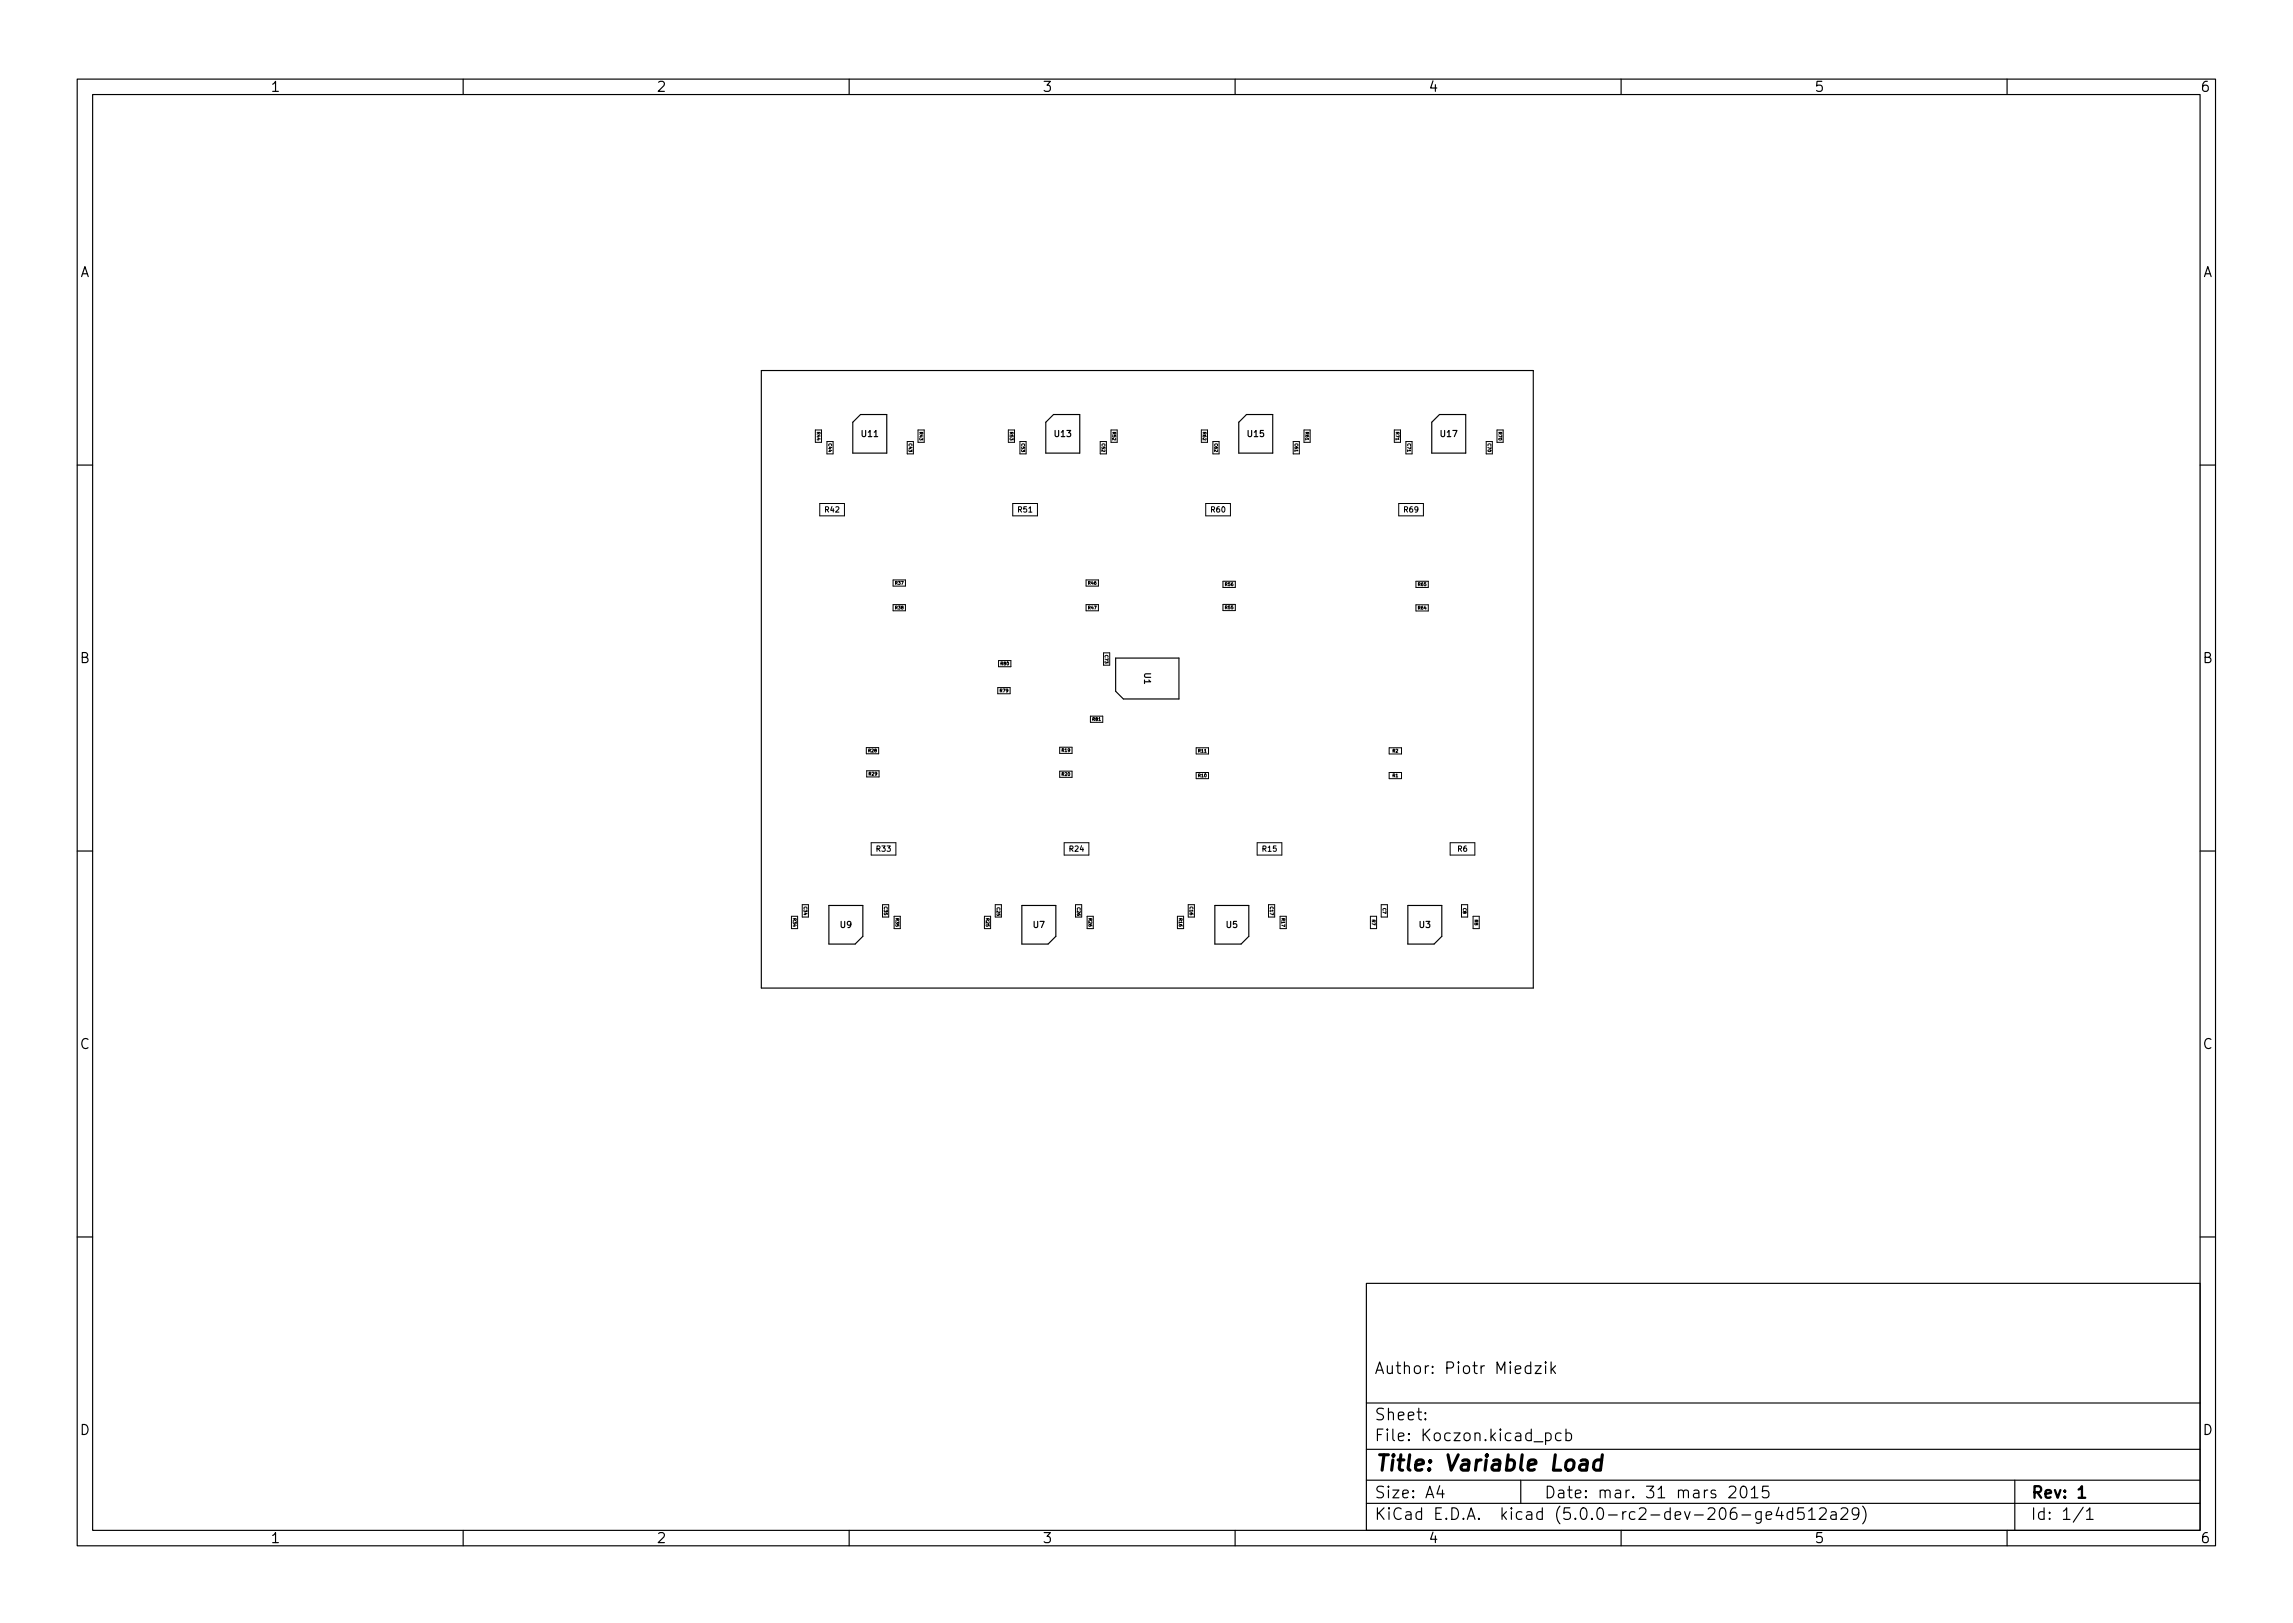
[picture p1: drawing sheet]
<svg xmlns="http://www.w3.org/2000/svg" width="297mm" height="210mm" viewBox="0 0 297 210" stroke-linecap="round" stroke-linejoin="round" font-family="sans-serif">
<defs><g id="words">
<text font-size="2.8" x="178" y="190.6">Title: Variable Load</text>
<g font-size="2.1">
<text x="178" y="178">Author: Piotr Miedzik</text>
<text x="178" y="184">Sheet:</text>
<text x="178" y="186.7">File: Koczon.kicad_pcb</text>
<text x="178" y="196.9">KiCad E.D.A. kicad (5.0.0-rc2-dev-206-ge4d512a29)</text>
<text x="178" y="194.1">Size: A4</text>
<text x="200" y="194.1">Date: mar. 31 mars 2015</text>
<text x="263" y="194.1">Rev: 1</text>
<text x="263" y="196.9">Id: 1/1</text>
</g>
<g font-size="1.8">
<text x="35" y="11.9">1</text>
<text x="85" y="11.9">2</text>
<text x="135" y="11.9">3</text>
<text x="185" y="11.9">4</text>
<text x="235" y="11.9">5</text>
<text x="285" y="11.9">6</text>
<text x="10.3" y="35.9">A</text>
<text x="285.3" y="35.9">A</text>
<text x="10.3" y="85.9">B</text>
<text x="285.3" y="85.9">B</text>
<text x="10.3" y="135.9">C</text>
<text x="285.3" y="135.9">C</text>
<text x="10.3" y="185.9">D</text>
<text x="285.3" y="185.9">D</text>
<text x="35" y="199.9">1</text>
<text x="85" y="199.9">2</text>
<text x="135" y="199.9">3</text>
<text x="185" y="199.9">4</text>
<text x="235" y="199.9">5</text>
<text x="285" y="199.9">6</text>
</g>
<g font-size="1.1">
<text x="111.7" y="56.6">U11</text>
<text x="136.7" y="56.6">U13</text>
<text x="161.7" y="56.6">U15</text>
<text x="186.7" y="56.6">U17</text>
<text x="148.2" y="87.2" transform="rotate(90 148.2 87.2)">U1</text>
<text x="108.9" y="120.2">U9</text>
<text x="133.9" y="120.2">U7</text>
<text x="158.9" y="120.2">U5</text>
<text x="183.9" y="120.2">U3</text>
</g>
<g font-size="1">
<text x="106.9" y="66.4">R42</text>
<text x="131.9" y="66.4">R51</text>
<text x="156.9" y="66.4">R60</text>
<text x="181.9" y="66.4">R69</text>
<text x="113.6" y="110.3">R33</text>
<text x="138.6" y="110.3">R24</text>
<text x="163.6" y="110.3">R15</text>
<text x="188.8" y="110.3">R6</text>
</g>
<g font-size=".6">
<text x="105.8" y="56" transform="rotate(90 105.8 56)">R44</text>
<text x="107.3" y="57.5" transform="rotate(90 107.3 57.5)">C44</text>
<text x="117.7" y="57.5" transform="rotate(90 117.7 57.5)">C43</text>
<text x="119.1" y="56" transform="rotate(90 119.1 56)">R43</text>
<text x="130.8" y="56" transform="rotate(90 130.8 56)">R53</text>
<text x="132.3" y="57.5" transform="rotate(90 132.3 57.5)">C53</text>
<text x="142.7" y="57.5" transform="rotate(90 142.7 57.5)">C52</text>
<text x="144.1" y="56" transform="rotate(90 144.1 56)">R52</text>
<text x="155.8" y="56" transform="rotate(90 155.8 56)">R62</text>
<text x="157.3" y="57.5" transform="rotate(90 157.3 57.5)">C62</text>
<text x="167.7" y="57.5" transform="rotate(90 167.7 57.5)">C61</text>
<text x="169.1" y="56" transform="rotate(90 169.1 56)">R61</text>
<text x="180.8" y="56" transform="rotate(90 180.8 56)">R71</text>
<text x="182.3" y="57.5" transform="rotate(90 182.3 57.5)">C71</text>
<text x="192.7" y="57.5" transform="rotate(90 192.7 57.5)">C70</text>
<text x="194.1" y="56" transform="rotate(90 194.1 56)">R70</text>
<text x="116" y="75.7">R37</text>
<text x="141" y="75.7">R46</text>
<text x="158.7" y="75.9">R56</text>
<text x="183.7" y="75.9">R65</text>
<text x="116" y="78.9">R38</text>
<text x="141" y="78.9">R47</text>
<text x="158.7" y="78.9">R55</text>
<text x="183.7" y="79">R64</text>
<text x="129.5" y="89.7">R79</text>
<text x="129.6" y="86.2">R80</text>
<text x="143.1" y="84.9" transform="rotate(90 143.1 84.9)">C73</text>
<text x="141.5" y="93.4">R81</text>
<text x="112.5" y="97.5">R28</text>
<text x="112.6" y="100.5">R29</text>
<text x="137.6" y="97.4">R19</text>
<text x="137.6" y="100.5">R20</text>
<text x="155.2" y="100.7">R10</text>
<text x="155.2" y="97.5">R11</text>
<text x="180.4" y="100.7">R1</text>
<text x="180.4" y="97.5">R2</text>
<text x="102.7" y="119" transform="rotate(90 102.7 119)">R34</text>
<text x="104.1" y="117.5" transform="rotate(90 104.1 117.5)">C34</text>
<text x="114.5" y="117.5" transform="rotate(90 114.5 117.5)">C35</text>
<text x="116" y="119" transform="rotate(90 116 119)">R35</text>
<text x="127.7" y="119" transform="rotate(90 127.7 119)">R25</text>
<text x="129.1" y="117.6" transform="rotate(90 129.1 117.6)">C25</text>
<text x="139.5" y="117.6" transform="rotate(90 139.5 117.6)">C26</text>
<text x="141" y="119" transform="rotate(90 141 119)">R26</text>
<text x="152.7" y="119" transform="rotate(90 152.7 119)">R16</text>
<text x="154.1" y="117.5" transform="rotate(90 154.1 117.5)">C16</text>
<text x="164.5" y="117.5" transform="rotate(90 164.5 117.5)">C17</text>
<text x="166" y="119" transform="rotate(90 166 119)">R17</text>
<text x="177.7" y="119.1" transform="rotate(90 177.7 119.1)">R7</text>
<text x="179.1" y="117.6" transform="rotate(90 179.1 117.6)">C7</text>
<text x="189.5" y="117.6" transform="rotate(90 189.5 117.6)">C8</text>
<text x="191" y="119.1" transform="rotate(90 191 119.1)">R8</text>
</g>
</g></defs>
<g fill="none" stroke="#000" stroke-width=".15">
<path d="M10 10.2h277v190.1h-277zM12 12.2h273v186.1h-273zM60 10.2v2M110 10.2v2M160 10.2v2M210 10.2v2M260 10.2v2M98.6 48h100v80h-100zM110.5 54.7l1-1h3.4v5h-4.4zM135.5 54.7l1-1h3.4v5h-4.4zM160.5 54.7l1-1h3.4v5h-4.4zM185.5 54.7l1-1h3.4v5h-4.4z"/>
<path d="M10 60.2h2M285 60.2h2M144.5 85.3h8.2v5.3h-7.2l-1-1zM10 110.2h2M107.4 117.3h4.4v4l-1 1h-3.4zM132.4 117.3h4.4v4l-1 1h-3.4zM157.4 117.3h4.4v4l-1 1h-3.4zM182.4 117.3h4.4v4l-1 1h-3.4zM285 110.2h2M10 160.2h2M177 166.3h108v32h-108zM198.3 177l-.4-.1-.3 .3v.4l.1 .3h.2h.4"/>
<path d="M198.3 176.4v1.5M198.9 176.9h.7l-.7 1h.7M200.2 176.4l-.1 .1 .1 .1 .1-.1-.1-.1v.2M200.2 176.9v1M200.9 176.4v1.5M201.1 177.4l.4 .5M201.5 176.9l-.6 .6M285 160.2h2M60 198.3v2M110 198.3v2M160 198.3v2M177 194.8h108"/>
<path d="M177 191.8h108M177 187.8h108M177 181.8h108M184.6 183.8l.1 .1h-.1v-.1v.1M184.6 183l.1 .1h-.1v-.1v.1M186.5 192.5l-.4 1h1M186.9 193v1M197 191.8v3M200.2 185.7l.4-.1 .3 .3v.4l-.1 .3h-.2h-.4M200.2 185.6v1.5M202.2 185.7l-.4-.1-.3 .3v.4l.1 .3h.2h.4M202.9 185.7l.4-.1 .3 .3v.4l-.2 .3h-.1h-.4"/>
<path d="M202.9 185.1v1.5M210 198.3v2M224 192.7l.2-.2h.4a.41 .41 0 0 1 .2 .7l-.9 .8h1M225.6 192.6a.36 .36 0 0 1 .6 .2 .77 .77 0 0 1-.4 1.2 1 1 0 0 1-.2-1.4zM226.9 193l.4-.5v1.5M226.9 194h.8M228.1 195.8v1.2a.41 .41 0 0 1-.6 .3M228.1 195.9l-.4-.1-.3 .3v.4l.2 .3h.1h.4M228.8 196.3l.7-.1-.1-.3-.4-.1-.2 .2 .1 .8h.1h.4M229.1 192.5h-.7l-.1 .7 .2-.1 .5 .1 .1 .2v.5l-.2 .1h-.4l-.2-.1M230.4 195.3l-.3 1h.9M230.8 195.8v1"/>
<path d="M232.2 195.9l-.4-.1-.3 .3v.4l.1 .3h.2h.4M232.2 195.3v1.5M233.6 195.3h-.7v.7l.2-.1 .5 .1 .1 .2-.1 .5-.2 .1h-.3l-.2-.1M234.3 195.8l.4-.5v1.5M234.3 196.8h.8M235.7 195.5l.2-.2h.4a.41 .41 0 0 1 .2 .7l-.9 .8h1M237.2 195.9l.2-.1 .4 .1 .1 .9M237.9 196.2l-.5 .1a.29 .29 0 0 0-.3 .2 .29 .29 0 0 0 .3 .3h.5M238.5 195.5l.2-.2h.4a.41 .41 0 0 1 .2 .7l-.9 .8h1M240.8 196l-.3 .3h-.3l-.3-.3v-.4l.2-.2 .4-.1 .2 .2a.99 .99 0 0 1-.3 1.3h-.3M241.3 195.1a1.72 1.72 0 0 1 0 2.3M260 198.3v2"/>
<path d="M261 191.8v6.5M269.9 195.3l-1.3 1.9M270.3 195.8l.4-.5v1.5M270.3 196.8h.8"/>
</g>
<path d="M269.3 193l.4-.5v1.5M269.3 194h.8" fill="none" stroke="#000" stroke-width=".3"/>
<path d="M204.8 189.2l.2-.1 .6 .1v.2l-.1 1.1M205.6 189.6l-.2 .1h-.5a.4 .4 0 0 0-.3 .3 .4 .4 0 0 0 .2 .5h.5l.2-.1M207.5 189.2a.66 .66 0 0 0-1 .3l-.1 .6 .2 .3 .2 .1 .5-.1M207.6 188.5l-.3 2" fill="none" stroke="#000" stroke-width=".4"/>
<g fill="none" stroke="#000" stroke-width=".13">
<path d="M105.6 55.7h.8v1.6h-.8zM107.1 57.2h.8v1.6h-.8zM117.5 57.2h.8v1.6h-.8zM118.9 55.7h.8v1.6h-.8zM130.6 55.7h.8v1.6h-.8zM132.1 57.2h.8v1.6h-.8zM142.5 57.2h.8v1.6h-.8zM143.9 55.7h.8v1.6h-.8zM155.6 55.7h.8v1.6h-.8zM157.1 57.2h.8v1.6h-.8zM167.5 57.2h.8v1.6h-.8zM168.9 55.7h.8v1.6h-.8z"/>
<path d="M180.6 55.7h.8v1.6h-.8zM182.1 57.2h.8v1.6h-.8zM192.5 57.2h.8v1.6h-.8zM193.9 55.7h.8v1.6h-.8zM106.2 65.2h3.2v1.6h-3.2zM115.7 75.1h1.6v.8h-1.6zM115.7 78.3h1.6v.8h-1.6zM131.2 65.2h3.2v1.6h-3.2zM140.7 75.1h1.6v.8h-1.6zM140.7 78.3h1.6v.8h-1.6zM156.2 65.2h3.2v1.6h-3.2zM158.4 78.3h1.6v.8h-1.6z"/>
<path d="M158.4 75.3h1.6v.8h-1.6zM181.2 65.2h3.2v1.6h-3.2zM183.4 78.4h1.6v.8h-1.6zM183.4 75.3h1.6v.8h-1.6zM112.2 96.9h1.6v.8h-1.6zM112.3 99.9h1.6v.8h-1.6zM129.3 89.1h1.6v.8h-1.6zM129.4 85.6h1.6v.8h-1.6zM137.3 96.8h1.6v.8h-1.6zM137.3 99.9h1.6v.8h-1.6zM141.3 92.8h1.6v.8h-1.6zM143 84.6h.8v1.6h-.8z"/>
<path d="M155 96.9h1.6v.8h-1.6zM180 96.9h1.6v.8h-1.6zM102.5 118.7h.8v1.6h-.8zM103.9 117.2h.8v1.6h-.8zM112.9 109.2h3.2v1.6h-3.2zM114.3 117.2h.8v1.6h-.8zM115.8 118.7h.8v1.6h-.8zM127.5 118.7h.8v1.6h-.8zM128.9 117.2h.8v1.6h-.8zM137.9 109.2h3.2v1.6h-3.2zM139.3 117.2h.8v1.6h-.8zM140.8 118.7h.8v1.6h-.8z"/>
<path d="M152.5 118.7h.8v1.6h-.8zM153.9 117.2h.8v1.6h-.8zM155 100.1h1.6v.8h-1.6zM162.9 109.2h3.2v1.6h-3.2zM164.3 117.2h.8v1.6h-.8zM165.8 118.7h.8v1.6h-.8zM177.5 118.7h.8v1.6h-.8zM178.9 117.2h.8v1.6h-.8zM180 100.1h1.6v.8h-1.6zM187.9 109.2h3.2v1.6h-3.2zM189.3 117.2h.8v1.6h-.8zM190.8 118.7h.8v1.6h-.8z"/>
</g>
<use href="#words"/>
</svg>
